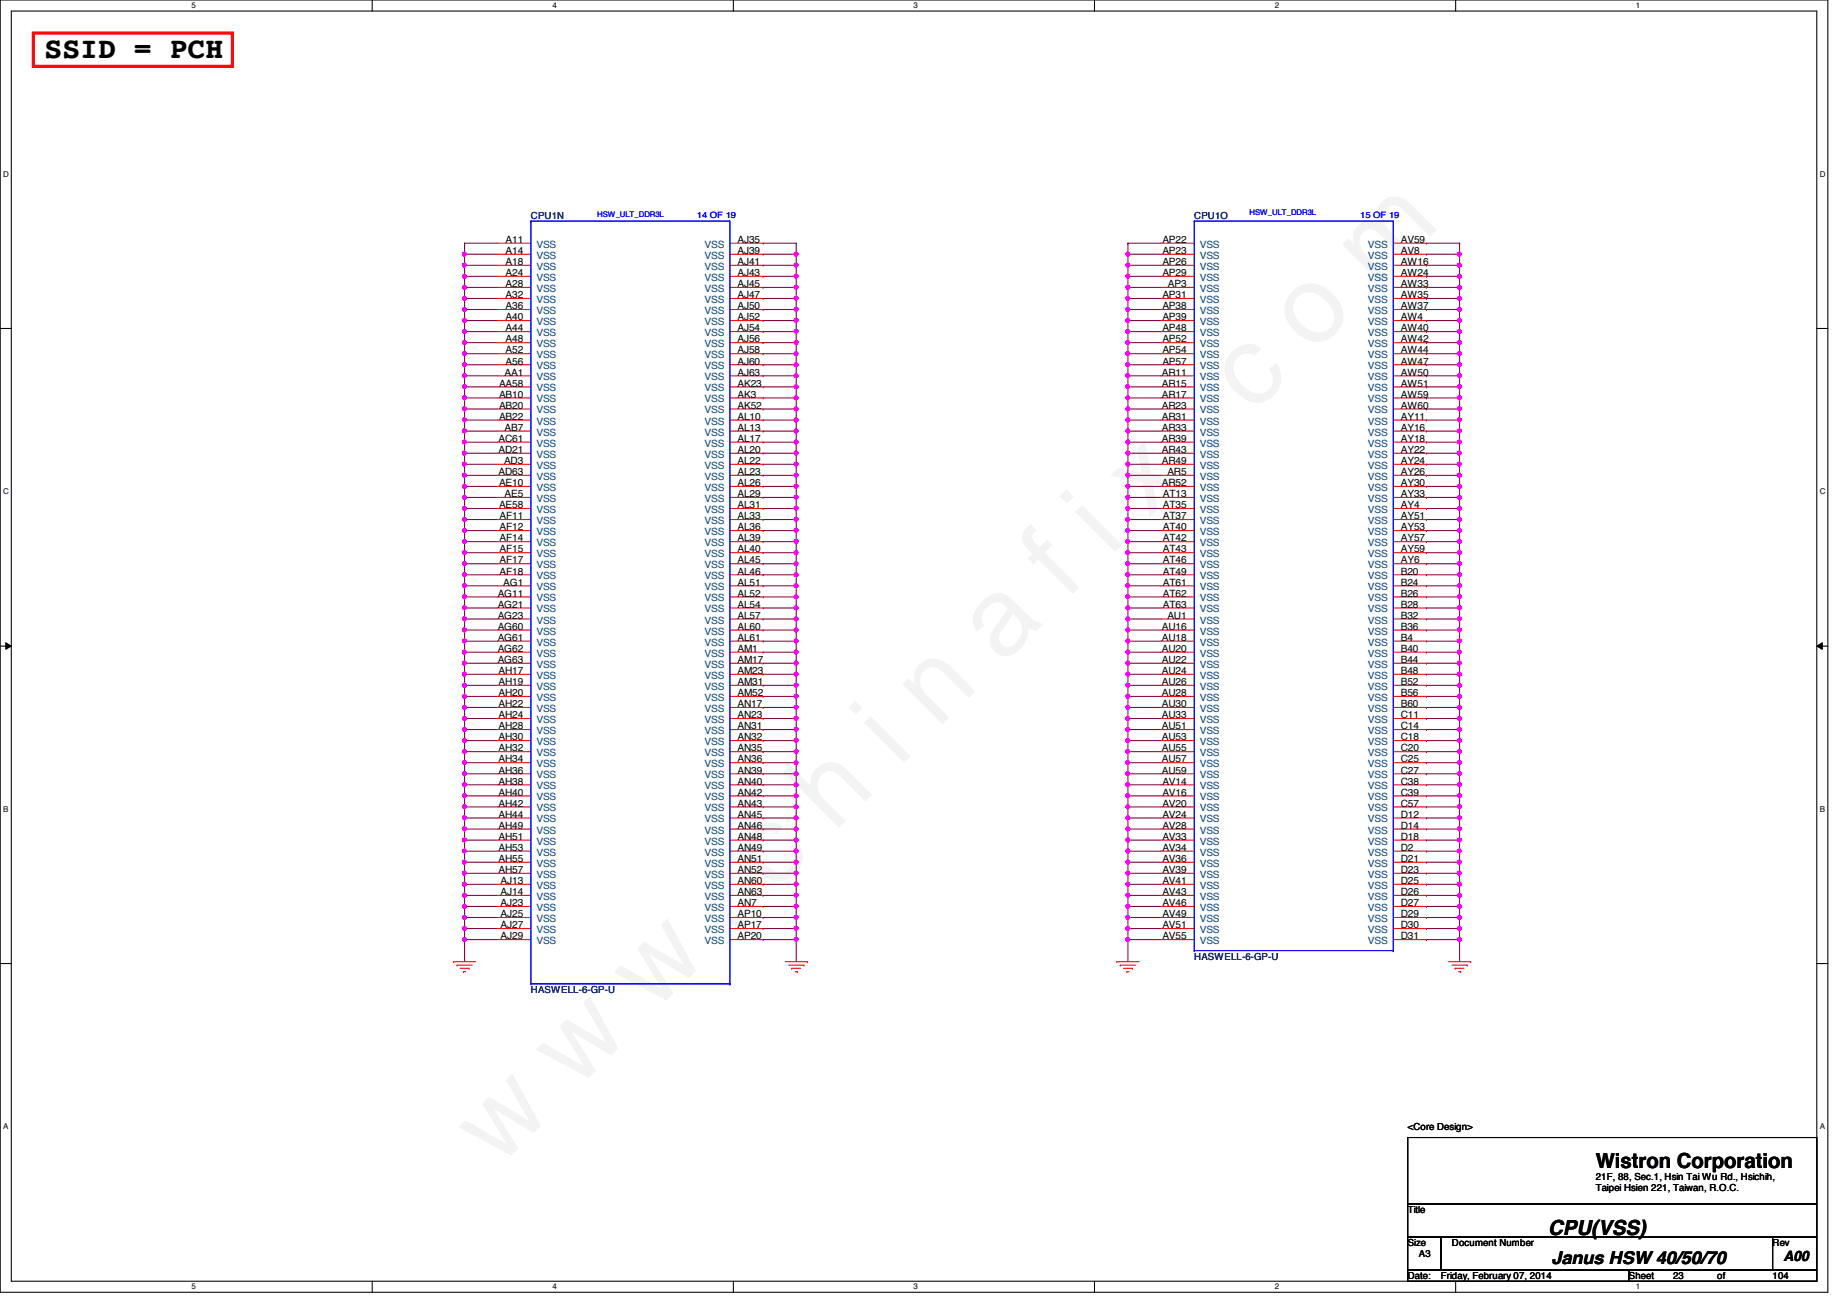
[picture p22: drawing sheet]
<svg xmlns="http://www.w3.org/2000/svg" width="297mm" height="210mm" viewBox="0 0 297 210" stroke-linecap="round" stroke-linejoin="round" font-family="sans-serif">
<defs><g id="words">
<text font-size="17.6" fill="#f0f" x="80.1" y="188" transform="rotate(-45 80.1 188)">w w w . c h i n a f i x . c o m</text>
<text font-size="4.8" x="7.2" y="9.4">SSID = PCH</text>
<g font-size="3.3">
<text x="256.6" y="187.9">Wistron Corporation</text>
<text x="249" y="198.6">CPU(VSS)</text>
</g>
<text font-size="2.8" x="249.5" y="203.3">Janus HSW 40/50/70</text>
<text font-size="2.3" x="286.8" y="202.8">A00</text>
<g font-size="1.6" fill="#000080">
<text x="85.4" y="35.2">CPU1N</text>
<text x="192.1" y="35.2">CPU1O</text>
<text x="192.1" y="154.3">HASWELL-6-GP-U</text>
<text x="85.4" y="159.7">HASWELL-6-GP-U</text>
</g>
<g font-size="1.6">
<text x="81.3" y="39.1">A11</text>
<text x="81.3" y="40.9">A14</text>
<text x="118.6" y="39.1">AJ35</text>
<text x="118.6" y="40.9">AJ39</text>
<text x="186.9" y="39.1">AP22</text>
<text x="186.9" y="40.9">AP23</text>
<text x="225.3" y="39.1">AV59</text>
<text x="225.3" y="40.9">AV8</text>
<text x="81.3" y="46.2">A28</text>
<text x="81.3" y="42.6">A18</text>
<text x="81.3" y="44.4">A24</text>
<text x="81.3" y="48">A32</text>
<text x="118.6" y="44.4">AJ43</text>
<text x="118.6" y="46.2">AJ45</text>
<text x="118.6" y="48">AJ47</text>
<text x="118.6" y="42.6">AJ41</text>
<text x="186.9" y="44.4">AP29</text>
<text x="186.9" y="48">AP31</text>
<text x="186.9" y="42.6">AP26</text>
<text x="187.8" y="46.2">AP3</text>
<text x="225.3" y="44.4">AW24</text>
<text x="225.3" y="46.2">AW33</text>
<text x="225.3" y="48">AW35</text>
<text x="225.3" y="42.6">AW16</text>
<text x="81.3" y="49.7">A36</text>
<text x="81.3" y="51.5">A40</text>
<text x="81.3" y="53.3">A44</text>
<text x="118.6" y="49.7">AJ50</text>
<text x="118.6" y="51.5">AJ52</text>
<text x="118.6" y="53.3">AJ54</text>
<text x="186.9" y="49.7">AP38</text>
<text x="186.9" y="51.5">AP39</text>
<text x="186.9" y="53.3">AP48</text>
<text x="225.3" y="49.7">AW37</text>
<text x="225.3" y="51.5">AW4</text>
<text x="225.3" y="53.3">AW40</text>
<text x="81.3" y="55.1">A48</text>
<text x="81.3" y="56.9">A52</text>
<text x="81.3" y="58.6">A56</text>
<text x="118.6" y="55.1">AJ56</text>
<text x="118.6" y="56.9">AJ58</text>
<text x="118.6" y="58.6">AJ60</text>
<text x="186.9" y="55.1">AP52</text>
<text x="186.9" y="56.9">AP54</text>
<text x="186.9" y="58.6">AP57</text>
<text x="225.3" y="55.1">AW42</text>
<text x="225.3" y="56.9">AW44</text>
<text x="225.3" y="58.6">AW47</text>
<text x="80.3" y="62.2">AA58</text>
<text x="80.3" y="64">AB10</text>
<text x="80.3" y="65.7">AB20</text>
<text x="81.1" y="60.4">AA1</text>
<text x="118.6" y="60.4">AJ63</text>
<text x="118.6" y="62.2">AK23</text>
<text x="118.6" y="64">AK3</text>
<text x="118.6" y="65.7">AK52</text>
<text x="186.9" y="60.4">AR11</text>
<text x="186.9" y="62.2">AR15</text>
<text x="186.9" y="64">AR17</text>
<text x="186.9" y="65.7">AR23</text>
<text x="225.3" y="60.4">AW50</text>
<text x="225.3" y="62.2">AW51</text>
<text x="225.3" y="64">AW59</text>
<text x="225.3" y="65.7">AW60</text>
<text x="80.2" y="71.1">AC61</text>
<text x="80.3" y="67.5">AB22</text>
<text x="81.1" y="69.3">AB7</text>
<text x="118.6" y="67.5">AL10</text>
<text x="118.6" y="69.3">AL13</text>
<text x="118.6" y="71.1">AL17</text>
<text x="186.9" y="67.5">AR31</text>
<text x="186.9" y="69.3">AR33</text>
<text x="186.9" y="71.1">AR39</text>
<text x="225.3" y="67.5">AY11</text>
<text x="225.3" y="69.3">AY16</text>
<text x="225.3" y="71.1">AY18</text>
<text x="80.2" y="72.9">AD21</text>
<text x="80.2" y="76.4">AD63</text>
<text x="81.1" y="74.6">AD3</text>
<text x="118.6" y="72.9">AL20</text>
<text x="118.6" y="74.6">AL22</text>
<text x="118.6" y="76.4">AL23</text>
<text x="186.9" y="72.9">AR43</text>
<text x="186.9" y="74.6">AR49</text>
<text x="187.7" y="76.4">AR5</text>
<text x="225.3" y="72.9">AY22</text>
<text x="225.3" y="74.6">AY24</text>
<text x="225.3" y="76.4">AY26</text>
<text x="80.3" y="78.2">AE10</text>
<text x="80.3" y="81.7">AE58</text>
<text x="80.3" y="83.5">AF11</text>
<text x="81.1" y="80">AE5</text>
<text x="118.6" y="78.2">AL26</text>
<text x="118.6" y="80">AL29</text>
<text x="118.6" y="81.7">AL31</text>
<text x="118.6" y="83.5">AL33</text>
<text x="186.9" y="78.2">AR52</text>
<text x="187" y="80">AT13</text>
<text x="187" y="81.7">AT35</text>
<text x="187" y="83.5">AT37</text>
<text x="225.3" y="78.2">AY30</text>
<text x="225.3" y="80">AY33</text>
<text x="225.3" y="81.7">AY4</text>
<text x="225.3" y="83.5">AY51</text>
<text x="80.3" y="85.3">AF12</text>
<text x="80.3" y="87.1">AF14</text>
<text x="80.3" y="88.9">AF15</text>
<text x="118.6" y="85.3">AL36</text>
<text x="118.6" y="87.1">AL39</text>
<text x="118.6" y="88.9">AL40</text>
<text x="187" y="85.3">AT40</text>
<text x="187" y="87.1">AT42</text>
<text x="187" y="88.9">AT43</text>
<text x="225.3" y="85.3">AY53</text>
<text x="225.3" y="87.1">AY57</text>
<text x="225.3" y="88.9">AY59</text>
<text x="80" y="96">AG11</text>
<text x="80.3" y="90.6">AF17</text>
<text x="80.3" y="92.4">AF18</text>
<text x="80.9" y="94.2">AG1</text>
<text x="118.6" y="94.2">AL51</text>
<text x="118.6" y="90.6">AL45</text>
<text x="118.6" y="92.4">AL46</text>
<text x="118.6" y="96">AL52</text>
<text x="187" y="90.6">AT46</text>
<text x="187" y="92.4">AT49</text>
<text x="187" y="94.2">AT61</text>
<text x="187" y="96">AT62</text>
<text x="225.3" y="90.6">AY6</text>
<text x="225.3" y="92.4">B20</text>
<text x="225.3" y="94.2">B24</text>
<text x="225.3" y="96">B26</text>
<text x="80" y="99.5">AG23</text>
<text x="80" y="101.3">AG60</text>
<text x="80" y="97.7">AG21</text>
<text x="118.6" y="97.7">AL54</text>
<text x="118.6" y="99.5">AL57</text>
<text x="118.6" y="101.3">AL60</text>
<text x="186.9" y="101.3">AU16</text>
<text x="187" y="97.7">AT63</text>
<text x="187.7" y="99.5">AU1</text>
<text x="225.3" y="97.7">B28</text>
<text x="225.3" y="99.5">B32</text>
<text x="225.3" y="101.3">B36</text>
<text x="80" y="104.9">AG62</text>
<text x="80" y="106.6">AG63</text>
<text x="80" y="103.1">AG61</text>
<text x="118.6" y="104.9">AM1</text>
<text x="118.6" y="103.1">AL61</text>
<text x="118.6" y="106.6">AM17</text>
<text x="186.9" y="103.1">AU18</text>
<text x="186.9" y="106.6">AU22</text>
<text x="186.9" y="104.9">AU20</text>
<text x="225.3" y="103.1">B4</text>
<text x="225.3" y="104.9">B40</text>
<text x="225.3" y="106.6">B44</text>
<text x="80.2" y="110.2">AH19</text>
<text x="80.2" y="113.7">AH22</text>
<text x="80.2" y="112">AH20</text>
<text x="80.2" y="108.4">AH17</text>
<text x="118.6" y="108.4">AM23</text>
<text x="118.6" y="110.2">AM31</text>
<text x="118.6" y="112">AM52</text>
<text x="118.6" y="113.7">AN17</text>
<text x="186.9" y="113.7">AU30</text>
<text x="186.9" y="112">AU28</text>
<text x="186.9" y="110.2">AU26</text>
<text x="186.9" y="108.4">AU24</text>
<text x="225.3" y="108.4">B48</text>
<text x="225.3" y="110.2">B52</text>
<text x="225.3" y="112">B56</text>
<text x="225.3" y="113.7">B60</text>
<text x="80.2" y="115.5">AH24</text>
<text x="80.2" y="117.3">AH28</text>
<text x="80.2" y="119.1">AH30</text>
<text x="118.6" y="115.5">AN23</text>
<text x="118.6" y="117.3">AN31</text>
<text x="118.6" y="119.1">AN32</text>
<text x="186.9" y="115.5">AU33</text>
<text x="186.9" y="117.3">AU51</text>
<text x="186.9" y="119.1">AU53</text>
<text x="225.3" y="119.1">C18</text>
<text x="225.3" y="115.5">C11</text>
<text x="225.3" y="117.3">C14</text>
<text x="80.2" y="120.9">AH32</text>
<text x="80.2" y="124.4">AH36</text>
<text x="80.2" y="122.6">AH34</text>
<text x="118.6" y="120.9">AN35</text>
<text x="118.6" y="122.6">AN36</text>
<text x="118.6" y="124.4">AN39</text>
<text x="186.9" y="120.9">AU55</text>
<text x="186.9" y="122.6">AU57</text>
<text x="186.9" y="124.4">AU59</text>
<text x="225.3" y="120.9">C20</text>
<text x="225.3" y="122.6">C25</text>
<text x="225.3" y="124.4">C27</text>
<text x="80.2" y="131.5">AH44</text>
<text x="80.2" y="126.2">AH38</text>
<text x="80.2" y="128">AH40</text>
<text x="80.2" y="129.8">AH42</text>
<text x="118.6" y="126.2">AN40</text>
<text x="118.6" y="128">AN42</text>
<text x="118.6" y="129.8">AN43</text>
<text x="118.6" y="131.5">AN45</text>
<text x="186.9" y="128">AV16</text>
<text x="186.9" y="131.5">AV24</text>
<text x="186.9" y="129.8">AV20</text>
<text x="186.9" y="126.2">AV14</text>
<text x="225.3" y="126.2">C38</text>
<text x="225.3" y="128">C39</text>
<text x="225.3" y="129.8">C57</text>
<text x="225.3" y="131.5">D12</text>
<text x="80.2" y="133.3">AH49</text>
<text x="80.2" y="135.1">AH51</text>
<text x="80.2" y="136.9">AH53</text>
<text x="118.6" y="136.9">AN49</text>
<text x="118.6" y="133.3">AN46</text>
<text x="118.6" y="135.1">AN48</text>
<text x="186.9" y="135.1">AV33</text>
<text x="186.9" y="133.3">AV28</text>
<text x="186.9" y="136.9">AV34</text>
<text x="225.3" y="133.3">D14</text>
<text x="225.3" y="135.1">D18</text>
<text x="225.3" y="136.9">D2</text>
<text x="80.2" y="138.6">AH55</text>
<text x="80.2" y="140.4">AH57</text>
<text x="80.5" y="142.2">AJ13</text>
<text x="80.5" y="144">AJ14</text>
<text x="118.6" y="138.6">AN51</text>
<text x="118.6" y="140.4">AN52</text>
<text x="118.6" y="142.2">AN60</text>
<text x="118.6" y="144">AN63</text>
<text x="186.9" y="138.6">AV36</text>
<text x="186.9" y="140.4">AV39</text>
<text x="186.9" y="142.2">AV41</text>
<text x="186.9" y="144">AV43</text>
<text x="225.3" y="144">D26</text>
<text x="225.3" y="142.2">D25</text>
<text x="225.3" y="140.4">D23</text>
<text x="225.3" y="138.6">D21</text>
<text x="80.5" y="145.8">AJ23</text>
<text x="80.5" y="147.5">AJ25</text>
<text x="80.5" y="149.3">AJ27</text>
<text x="118.6" y="147.5">AP10</text>
<text x="118.6" y="145.8">AN7</text>
<text x="118.6" y="149.3">AP17</text>
<text x="186.9" y="145.8">AV46</text>
<text x="186.9" y="147.5">AV49</text>
<text x="186.9" y="149.3">AV51</text>
<text x="225.3" y="145.8">D27</text>
<text x="225.3" y="147.5">D29</text>
<text x="225.3" y="149.3">D30</text>
<text x="80.5" y="151.1">AJ29</text>
<text x="118.6" y="151.1">AP20</text>
<text x="186.9" y="151.1">AV55</text>
<text x="225.3" y="151.1">D31</text>
<text x="226.4" y="181.7">&lt;Core Design&gt;</text>
<text x="256.6" y="189.7">21F, 88, Sec.1, Hsin Tai Wu Rd., Hsichih,</text>
<text x="256.6" y="191.6">Taipei Hsien 221, Taiwan, R.O.C.</text>
<text x="226.4" y="195.1">Title</text>
<text x="226.4" y="200.4">Size</text>
<text x="228.2" y="202.2">A3</text>
<text x="233.5" y="200.4">Document Number</text>
<text x="285.1" y="200.4">Rev</text>
<text x="226.4" y="205.7">Date:</text>
<text x="231.7" y="205.7">Friday, February 07, 2014</text>
<text x="262" y="205.7">Sheet</text>
<text x="269.1" y="205.7">23</text>
<text x="276.2" y="205.7">of</text>
<text x="285.1" y="205.7">104</text>
</g>
<g font-size="1.6" fill="#004080">
<text x="86.3" y="39.8">VSS</text>
<text x="86.3" y="41.6">VSS</text>
<text x="113.3" y="39.8">VSS</text>
<text x="113.3" y="41.6">VSS</text>
<text x="193" y="39.8">VSS</text>
<text x="193" y="41.6">VSS</text>
<text x="220" y="39.8">VSS</text>
<text x="220" y="41.6">VSS</text>
<text x="86.3" y="46.9">VSS</text>
<text x="86.3" y="43.4">VSS</text>
<text x="86.3" y="45.2">VSS</text>
<text x="113.3" y="45.2">VSS</text>
<text x="113.3" y="46.9">VSS</text>
<text x="113.3" y="43.4">VSS</text>
<text x="193" y="45.2">VSS</text>
<text x="193" y="43.4">VSS</text>
<text x="193" y="46.9">VSS</text>
<text x="220" y="45.2">VSS</text>
<text x="220" y="46.9">VSS</text>
<text x="220" y="43.4">VSS</text>
<text x="86.3" y="48.7">VSS</text>
<text x="86.3" y="50.5">VSS</text>
<text x="86.3" y="52.3">VSS</text>
<text x="113.3" y="50.5">VSS</text>
<text x="113.3" y="52.3">VSS</text>
<text x="113.3" y="48.7">VSS</text>
<text x="193" y="50.5">VSS</text>
<text x="193" y="48.7">VSS</text>
<text x="193" y="52.3">VSS</text>
<text x="220" y="48.7">VSS</text>
<text x="220" y="50.5">VSS</text>
<text x="220" y="52.3">VSS</text>
<text x="86.3" y="54.1">VSS</text>
<text x="86.3" y="55.8">VSS</text>
<text x="86.3" y="57.6">VSS</text>
<text x="86.3" y="59.4">VSS</text>
<text x="113.3" y="55.8">VSS</text>
<text x="113.3" y="57.6">VSS</text>
<text x="113.3" y="59.4">VSS</text>
<text x="113.3" y="54.1">VSS</text>
<text x="193" y="55.8">VSS</text>
<text x="193" y="57.6">VSS</text>
<text x="193" y="59.4">VSS</text>
<text x="193" y="54.1">VSS</text>
<text x="220" y="55.8">VSS</text>
<text x="220" y="57.6">VSS</text>
<text x="220" y="59.4">VSS</text>
<text x="220" y="54.1">VSS</text>
<text x="86.3" y="61.2">VSS</text>
<text x="86.3" y="62.9">VSS</text>
<text x="86.3" y="64.7">VSS</text>
<text x="113.3" y="61.2">VSS</text>
<text x="113.3" y="62.9">VSS</text>
<text x="113.3" y="64.7">VSS</text>
<text x="193" y="61.2">VSS</text>
<text x="193" y="62.9">VSS</text>
<text x="193" y="64.7">VSS</text>
<text x="220" y="61.2">VSS</text>
<text x="220" y="62.9">VSS</text>
<text x="220" y="64.7">VSS</text>
<text x="86.3" y="66.5">VSS</text>
<text x="86.3" y="68.3">VSS</text>
<text x="86.3" y="70.1">VSS</text>
<text x="86.3" y="71.8">VSS</text>
<text x="113.3" y="66.5">VSS</text>
<text x="113.3" y="68.3">VSS</text>
<text x="113.3" y="70.1">VSS</text>
<text x="113.3" y="71.8">VSS</text>
<text x="193" y="66.5">VSS</text>
<text x="193" y="68.3">VSS</text>
<text x="193" y="70.1">VSS</text>
<text x="193" y="71.8">VSS</text>
<text x="220" y="68.3">VSS</text>
<text x="220" y="70.1">VSS</text>
<text x="220" y="71.8">VSS</text>
<text x="220" y="66.5">VSS</text>
<text x="86.3" y="73.6">VSS</text>
<text x="86.3" y="75.4">VSS</text>
<text x="86.3" y="77.2">VSS</text>
<text x="113.3" y="73.6">VSS</text>
<text x="113.3" y="75.4">VSS</text>
<text x="113.3" y="77.2">VSS</text>
<text x="193" y="73.6">VSS</text>
<text x="193" y="75.4">VSS</text>
<text x="193" y="77.2">VSS</text>
<text x="220" y="73.6">VSS</text>
<text x="220" y="75.4">VSS</text>
<text x="220" y="77.2">VSS</text>
<text x="86.3" y="79">VSS</text>
<text x="86.3" y="80.7">VSS</text>
<text x="86.3" y="82.5">VSS</text>
<text x="113.3" y="79">VSS</text>
<text x="113.3" y="80.7">VSS</text>
<text x="113.3" y="82.5">VSS</text>
<text x="193" y="79">VSS</text>
<text x="193" y="80.7">VSS</text>
<text x="193" y="82.5">VSS</text>
<text x="220" y="79">VSS</text>
<text x="220" y="80.7">VSS</text>
<text x="220" y="82.5">VSS</text>
<text x="86.3" y="84.3">VSS</text>
<text x="86.3" y="86.1">VSS</text>
<text x="86.3" y="87.8">VSS</text>
<text x="86.3" y="89.6">VSS</text>
<text x="113.3" y="84.3">VSS</text>
<text x="113.3" y="86.1">VSS</text>
<text x="113.3" y="87.8">VSS</text>
<text x="113.3" y="89.6">VSS</text>
<text x="193" y="84.3">VSS</text>
<text x="193" y="86.1">VSS</text>
<text x="193" y="87.8">VSS</text>
<text x="193" y="89.6">VSS</text>
<text x="220" y="84.3">VSS</text>
<text x="220" y="86.1">VSS</text>
<text x="220" y="87.8">VSS</text>
<text x="220" y="89.6">VSS</text>
<text x="86.3" y="91.4">VSS</text>
<text x="86.3" y="95">VSS</text>
<text x="86.3" y="93.2">VSS</text>
<text x="113.3" y="95">VSS</text>
<text x="113.3" y="91.4">VSS</text>
<text x="113.3" y="93.2">VSS</text>
<text x="193" y="91.4">VSS</text>
<text x="193" y="93.2">VSS</text>
<text x="193" y="95">VSS</text>
<text x="220" y="91.4">VSS</text>
<text x="220" y="93.2">VSS</text>
<text x="220" y="95">VSS</text>
<text x="86.3" y="96.7">VSS</text>
<text x="86.3" y="100.3">VSS</text>
<text x="86.3" y="98.5">VSS</text>
<text x="113.3" y="96.7">VSS</text>
<text x="113.3" y="98.5">VSS</text>
<text x="113.3" y="100.3">VSS</text>
<text x="193" y="96.7">VSS</text>
<text x="193" y="98.5">VSS</text>
<text x="193" y="100.3">VSS</text>
<text x="220" y="96.7">VSS</text>
<text x="220" y="98.5">VSS</text>
<text x="220" y="100.3">VSS</text>
<text x="86.3" y="102.1">VSS</text>
<text x="86.3" y="105.6">VSS</text>
<text x="86.3" y="107.4">VSS</text>
<text x="86.3" y="103.8">VSS</text>
<text x="113.3" y="105.6">VSS</text>
<text x="113.3" y="102.1">VSS</text>
<text x="113.3" y="103.8">VSS</text>
<text x="113.3" y="107.4">VSS</text>
<text x="193" y="103.8">VSS</text>
<text x="193" y="107.4">VSS</text>
<text x="193" y="105.6">VSS</text>
<text x="193" y="102.1">VSS</text>
<text x="220" y="102.1">VSS</text>
<text x="220" y="103.8">VSS</text>
<text x="220" y="105.6">VSS</text>
<text x="220" y="107.4">VSS</text>
<text x="86.3" y="111">VSS</text>
<text x="86.3" y="112.7">VSS</text>
<text x="86.3" y="109.2">VSS</text>
<text x="113.3" y="109.2">VSS</text>
<text x="113.3" y="111">VSS</text>
<text x="113.3" y="112.7">VSS</text>
<text x="193" y="112.7">VSS</text>
<text x="193" y="111">VSS</text>
<text x="193" y="109.2">VSS</text>
<text x="220" y="109.2">VSS</text>
<text x="220" y="111">VSS</text>
<text x="220" y="112.7">VSS</text>
<text x="86.3" y="116.3">VSS</text>
<text x="86.3" y="118.1">VSS</text>
<text x="86.3" y="119.8">VSS</text>
<text x="86.3" y="114.5">VSS</text>
<text x="113.3" y="116.3">VSS</text>
<text x="113.3" y="114.5">VSS</text>
<text x="113.3" y="118.1">VSS</text>
<text x="113.3" y="119.8">VSS</text>
<text x="193" y="116.3">VSS</text>
<text x="193" y="114.5">VSS</text>
<text x="193" y="118.1">VSS</text>
<text x="193" y="119.8">VSS</text>
<text x="220" y="114.5">VSS</text>
<text x="220" y="119.8">VSS</text>
<text x="220" y="116.3">VSS</text>
<text x="220" y="118.1">VSS</text>
<text x="86.3" y="121.6">VSS</text>
<text x="86.3" y="125.2">VSS</text>
<text x="86.3" y="123.4">VSS</text>
<text x="113.3" y="121.6">VSS</text>
<text x="113.3" y="123.4">VSS</text>
<text x="113.3" y="125.2">VSS</text>
<text x="193" y="121.6">VSS</text>
<text x="193" y="123.4">VSS</text>
<text x="193" y="125.2">VSS</text>
<text x="220" y="121.6">VSS</text>
<text x="220" y="123.4">VSS</text>
<text x="220" y="125.2">VSS</text>
<text x="86.3" y="127">VSS</text>
<text x="86.3" y="128.7">VSS</text>
<text x="86.3" y="130.5">VSS</text>
<text x="113.3" y="127">VSS</text>
<text x="113.3" y="128.7">VSS</text>
<text x="113.3" y="130.5">VSS</text>
<text x="193" y="128.7">VSS</text>
<text x="193" y="130.5">VSS</text>
<text x="193" y="127">VSS</text>
<text x="220" y="127">VSS</text>
<text x="220" y="128.7">VSS</text>
<text x="220" y="130.5">VSS</text>
<text x="86.3" y="132.3">VSS</text>
<text x="86.3" y="134.1">VSS</text>
<text x="86.3" y="135.8">VSS</text>
<text x="86.3" y="137.6">VSS</text>
<text x="113.3" y="137.6">VSS</text>
<text x="113.3" y="132.3">VSS</text>
<text x="113.3" y="134.1">VSS</text>
<text x="113.3" y="135.8">VSS</text>
<text x="193" y="132.3">VSS</text>
<text x="193" y="135.8">VSS</text>
<text x="193" y="134.1">VSS</text>
<text x="193" y="137.6">VSS</text>
<text x="220" y="132.3">VSS</text>
<text x="220" y="134.1">VSS</text>
<text x="220" y="135.8">VSS</text>
<text x="220" y="137.6">VSS</text>
<text x="86.3" y="139.4">VSS</text>
<text x="86.3" y="141.2">VSS</text>
<text x="86.3" y="143">VSS</text>
<text x="113.3" y="139.4">VSS</text>
<text x="113.3" y="141.2">VSS</text>
<text x="113.3" y="143">VSS</text>
<text x="193" y="139.4">VSS</text>
<text x="193" y="141.2">VSS</text>
<text x="193" y="143">VSS</text>
<text x="220" y="143">VSS</text>
<text x="220" y="141.2">VSS</text>
<text x="220" y="139.4">VSS</text>
<text x="86.3" y="144.7">VSS</text>
<text x="86.3" y="146.5">VSS</text>
<text x="86.3" y="148.3">VSS</text>
<text x="113.3" y="148.3">VSS</text>
<text x="113.3" y="144.7">VSS</text>
<text x="113.3" y="146.5">VSS</text>
<text x="193" y="144.7">VSS</text>
<text x="193" y="146.5">VSS</text>
<text x="193" y="148.3">VSS</text>
<text x="220" y="144.7">VSS</text>
<text x="220" y="146.5">VSS</text>
<text x="220" y="148.3">VSS</text>
<text x="86.3" y="150.1">VSS</text>
<text x="86.3" y="151.8">VSS</text>
<text x="113.3" y="150.1">VSS</text>
<text x="113.3" y="151.8">VSS</text>
<text x="193" y="151.8">VSS</text>
<text x="193" y="150.1">VSS</text>
<text x="220" y="150.1">VSS</text>
<text x="220" y="151.8">VSS</text>
</g>
<g font-size="1.4" fill="#00f">
<text x="112.1" y="35.1">14 OF 19</text>
<text x="218.7" y="35.1">15 OF 19</text>
</g>
<g font-size="1.3">
<text x="30.8" y="1.3">5</text>
<text x="88.9" y="1.3">4</text>
<text x="146.9" y="1.3">3</text>
<text x="205" y="1.3">2</text>
<text x="263.1" y="1.3">1</text>
<text x=".5" y="28.4">D</text>
<text x="292.6" y="28.4">D</text>
<text x=".5" y="79.5">C</text>
<text x="292.6" y="79.5">C</text>
<text x=".5" y="130.6">B</text>
<text x="292.6" y="130.6">B</text>
<text x=".5" y="181.7">A</text>
<text x="292.6" y="181.7">A</text>
<text x="30.8" y="207.4">5</text>
<text x="88.9" y="207.4">4</text>
<text x="146.9" y="207.4">3</text>
<text x="205" y="207.4">2</text>
<text x="263.1" y="207.4">1</text>
</g>
<g font-size="1.3" fill="#00f">
<text x="96.1" y="34.9">HSW_ULT_DDR3L</text>
<text x="201" y="34.6">HSW_ULT_DDR3L</text>
</g>
</g></defs>
<path d="M0 0h294v207.9h-294zM1.8 1.8h290.4v204.3h-290.4z" fill="none" stroke="#000" stroke-width=".17"/>
<g fill="#fff">
<path d="M30.8 .2h.7v1.4h-.7z"/>
<path d="M30.8 206.2h.7v1.4h-.7z"/>
</g>
<path d="M59.9 0v1.8M59.9 206.1v1.8" fill="none" stroke="#000" stroke-width=".17"/>
<g fill="#fff">
<path d="M88.9 .2h.6v1.4h-.6z"/>
<path d="M88.9 206.2h.6v1.4h-.6z"/>
</g>
<path d="M117.9 0v1.8M117.9 206.1v1.8" fill="none" stroke="#000" stroke-width=".17"/>
<g fill="#fff">
<path d="M146.9 .2h.7v1.4h-.7z"/>
<path d="M146.9 206.2h.7v1.4h-.7z"/>
</g>
<path d="M176 0v1.8M176 206.1v1.8" fill="none" stroke="#000" stroke-width=".17"/>
<g fill="#fff">
<path d="M205 .2h.7v1.4h-.7z"/>
<path d="M205 206.2h.7v1.4h-.7z"/>
</g>
<path d="M234.1 0v1.8M234.1 206.1v1.8" fill="none" stroke="#000" stroke-width=".17"/>
<g fill="#fff">
<path d="M263.1 .2h.7v1.4h-.7z"/>
<path d="M263.1 206.2h.7v1.4h-.7z"/>
<path d="M.5 27.3h.9v1.4h-.9z"/>
<path d="M292.6 27.3h.9v1.4h-.9z"/>
<path d="M.5 78.4h.9v1.4h-.9z"/>
<path d="M292.6 78.4h.9v1.4h-.9z"/>
</g>
<path d="M0 52.8h1.8M292.2 52.8h1.8" fill="none" stroke="#000" stroke-width=".17"/>
<g fill="#fff">
<path d="M.5 129.5h.8v1.4h-.8z"/>
<path d="M292.6 129.5h.9v1.4h-.9z"/>
</g>
<path d="M0 103.9h1.8M292.2 103.9h1.8" fill="none" stroke="#000" stroke-width=".17"/>
<path d="M.9 103.4l.9 .5-.9 .5zM292.2 103.9l.9-.5v1z" fill="#000"/>
<path d="M.9 103.4l.9 .5-.9 .5zM292.2 103.9l.9-.5v1z" fill="none" stroke="#000" stroke-width=".16"/>
<g fill="#fff">
<path d="M.5 180.5h.8v1.4h-.8z"/>
<path d="M292.6 180.5h.9v1.4h-.9z"/>
</g>
<path d="M0 155h1.8M292.2 155h1.8M226.4 183h65.8v10.6h-65.8zM226.4 193.6h65.8v5.4h-65.8zM226.4 199h5.3v5.3h-5.3zM231.7 199h53.4v5.3h-53.4zM285.1 199h7.1v5.3h-7.1zM226.4 204.3h35.6v1.8h-35.6zM262 204.3h30.2v1.8h-30.2z" fill="none" stroke="#000" stroke-width=".17"/>
<path d="M5.4 5.3h32v5.4h-32z" fill="none" stroke="#f00" stroke-width=".51"/>
<path d="M85.4 35.6h32v122.6h-32zM192.1 35.6h32v117.3h-32z" fill="none" stroke="#00f" stroke-width=".16"/>
<use href="#words"/>
</svg>
